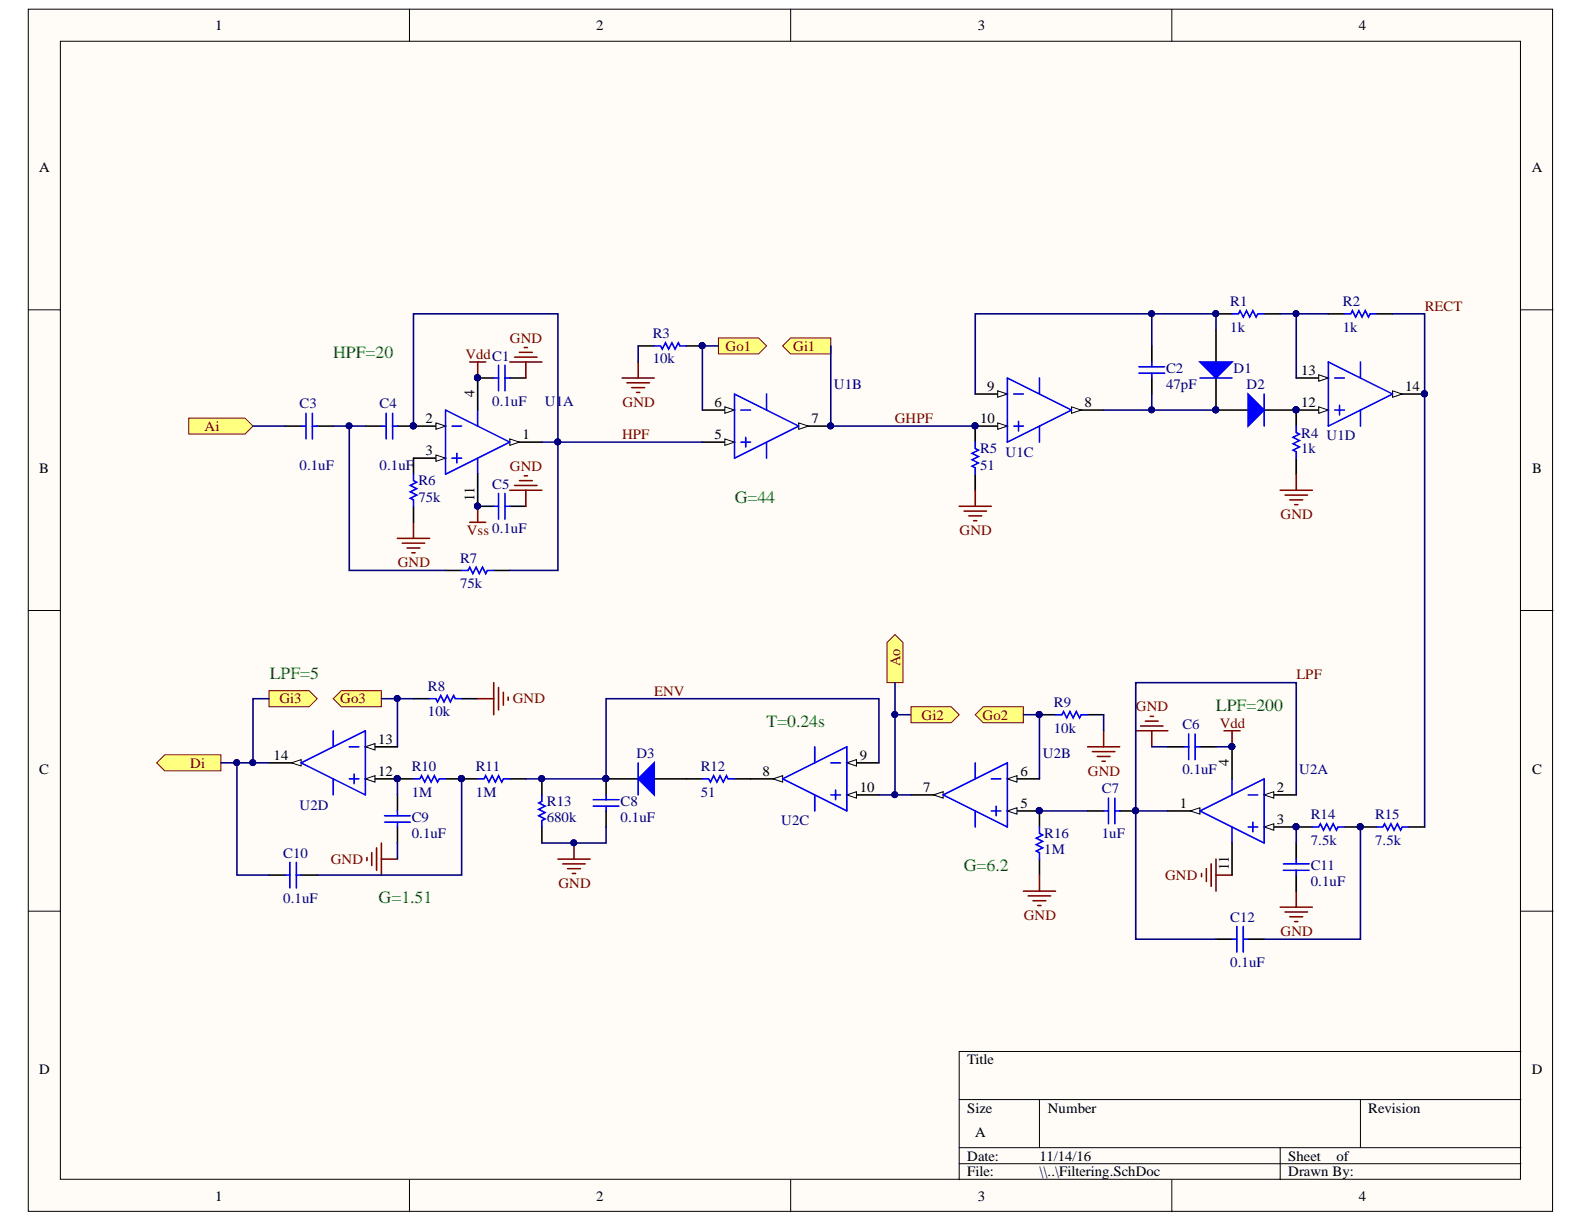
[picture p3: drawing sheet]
<svg xmlns="http://www.w3.org/2000/svg" width="279mm" height="216mm" viewBox="0 0 279 216" stroke-linecap="round" stroke-linejoin="round" font-family="sans-serif">
<defs><g id="words">
<g font-size="3" fill="#008000">
<text x="58.8" y="63.2">HPF=20</text>
<text x="129.6" y="88.7">G=44</text>
<text x="47.6" y="119.8">LPF=5</text>
<text x="214.5" y="125.4">LPF=200</text>
<text x="135.2" y="128.2">T=0.24s</text>
<text x="170" y="153.7">G=6.2</text>
<text x="66.8" y="159.4">G=1.51</text>
</g>
<g font-size="2.6">
<text x="83.7" y="70.1" transform="rotate(-90 83.7 70.1)">4</text>
<text x="83.7" y="88.3" transform="rotate(-90 83.7 88.3)">11</text>
<text x="216.8" y="135.1" transform="rotate(-90 216.8 135.1)">4</text>
<text x="216.8" y="153.5" transform="rotate(-90 216.8 153.5)">11</text>
</g>
<text font-size="2.6" fill="#800000" x="158.8" y="117.6" transform="rotate(-90 158.8 117.6)">Ao</text>
<g font-size="2.5">
<text x="38" y="5.3">1</text>
<text x="105.2" y="5.3">2</text>
<text x="172.5" y="5.3">3</text>
<text x="239.7" y="5.3">4</text>
<text x="6.9" y="30.4">A</text>
<text x="270.2" y="30.4">A</text>
<text x="126" y="71.8">6</text>
<text x="174.1" y="68.9">9</text>
<text x="191.3" y="71.8">8</text>
<text x="229.5" y="71.8">12</text>
<text x="229.5" y="66.1">13</text>
<text x="247.9" y="68.9">14</text>
<text x="75.1" y="74.6">2</text>
<text x="92.1" y="77.4">1</text>
<text x="126" y="77.4">5</text>
<text x="143.1" y="74.6">7</text>
<text x="172.9" y="74.6">10</text>
<text x="6.9" y="83.4">B</text>
<text x="75.1" y="80.2">3</text>
<text x="270.3" y="83.4">B</text>
<text x="66.7" y="131.2">13</text>
<text x="6.9" y="136.5">C</text>
<text x="48.3" y="134">14</text>
<text x="66.7" y="136.8">12</text>
<text x="134.5" y="136.8">8</text>
<text x="151.7" y="134">9</text>
<text x="180" y="136.8">6</text>
<text x="270.3" y="136.5">C</text>
<text x="151.7" y="139.7">10</text>
<text x="162.8" y="139.7">7</text>
<text x="180" y="142.5">5</text>
<text x="208.1" y="142.5">1</text>
<text x="225.2" y="139.7">2</text>
<text x="225.2" y="145.3">3</text>
<text x="6.9" y="189.5">D</text>
<text x="170.6" y="187.7">Title</text>
<text x="270.2" y="189.5">D</text>
<text x="170.6" y="196.3">Size</text>
<text x="184.8" y="196.3">Number</text>
<text x="241.4" y="196.3">Revision</text>
<text x="172" y="200.5">A</text>
<text x="170.6" y="204.7">Date:</text>
<text x="170.6" y="207.5">File:</text>
<text x="183.4" y="204.7">11/14/16</text>
<text x="183.4" y="207.5">\\..\Filtering.SchDoc</text>
<text x="227.2" y="204.7">Sheet</text>
<text x="227.2" y="207.5">Drawn By:</text>
<text x="235.8" y="204.7">of</text>
<text x="38" y="211.8">1</text>
<text x="105.2" y="211.8">2</text>
<text x="172.5" y="211.8">3</text>
<text x="239.7" y="211.8">4</text>
</g>
<g font-size="2.5" fill="#000080">
<text x="217" y="54">R1</text>
<text x="236.9" y="54">R2</text>
<text x="115.1" y="59.6">R3</text>
<text x="217" y="58.5">1k</text>
<text x="236.9" y="58.5">1k</text>
<text x="115.1" y="64.1">10k</text>
<text x="205.7" y="65.9">C2</text>
<text x="217.6" y="65.9">D1</text>
<text x="86.8" y="71.5">0.1uF</text>
<text x="96.1" y="71.5">U1A</text>
<text x="147.1" y="68.7">U1B</text>
<text x="205.7" y="68.7">47pF</text>
<text x="219.9" y="68.7">D2</text>
<text x="52.8" y="72">C3</text>
<text x="67" y="72">C4</text>
<text x="229.5" y="77.2">R4 U1D</text>
<text x="52.8" y="82.8">0.1uF</text>
<text x="67" y="82.8">0.1uF</text>
<text x="172.9" y="82.8">51</text>
<text x="172.9" y="80">R5 U1C</text>
<text x="229.5" y="80">1k</text>
<text x="73.8" y="88.5">75k</text>
<text x="73.8" y="85.6">R6</text>
<text x="86.8" y="86.2">C5</text>
<text x="81.2" y="99.2">R7</text>
<text x="81.2" y="103.7">75k</text>
<text x="75.5" y="121.9">R8</text>
<text x="185.9" y="124.7">R9</text>
<text x="75.5" y="126.3">10k</text>
<text x="185.9" y="129.2">10k</text>
<text x="208.6" y="128.6">C6</text>
<text x="72.6" y="136">R10</text>
<text x="83.9" y="136">R11</text>
<text x="112.3" y="133.7">D3</text>
<text x="123.6" y="136">R12</text>
<text x="184" y="133.7">U2B</text>
<text x="208.6" y="136.6">0.1uF</text>
<text x="229.2" y="136.6">U2A</text>
<text x="52.8" y="142.8">U2D</text>
<text x="72.6" y="140.5">1M</text>
<text x="83.9" y="140.5">1M</text>
<text x="96.5" y="142.2">R13</text>
<text x="109.5" y="142.2">C8</text>
<text x="123.6" y="140.5">51</text>
<text x="194.4" y="139.9">C7</text>
<text x="72.6" y="147.9">0.1uF</text>
<text x="72.6" y="145">C9</text>
<text x="96.5" y="145">680k</text>
<text x="109.5" y="145">0.1uF</text>
<text x="137.8" y="145.6">U2C</text>
<text x="184.2" y="147.9">R16</text>
<text x="194.4" y="147.9">1uF</text>
<text x="231.2" y="149">7.5k</text>
<text x="231.2" y="144.5">R14</text>
<text x="242.5" y="149">7.5k</text>
<text x="242.5" y="144.5">R15</text>
<text x="50" y="151.3">C10</text>
<text x="184.2" y="150.7">1M</text>
<text x="231.2" y="153.5">C11</text>
<text x="50" y="159.2">0.1uF</text>
<text x="231.2" y="156.3">0.1uF</text>
<text x="217" y="162.6">C12</text>
<text x="217" y="170.5">0.1uF</text>
</g>
<g font-size="2.5" fill="#800000">
<text x="251.3" y="54.8">RECT</text>
<text x="82.1" y="63.3">VddC1</text>
<text x="89.9" y="60.5">GND</text>
<text x="128" y="61.9">Go1</text>
<text x="139.9" y="61.9">Gi1</text>
<text x="109.8" y="71.8">GND</text>
<text x="36.1" y="76">Ai</text>
<text x="109.7" y="77.4">HPF</text>
<text x="157.8" y="74.6">GHPF</text>
<text x="89.9" y="83.1">GND</text>
<text x="82.3" y="94.4">Vss 0.1uF</text>
<text x="169.2" y="94.4">GND</text>
<text x="225.9" y="91.5">GND</text>
<text x="70.2" y="100.1">GND</text>
<text x="228.7" y="119.8">LPF</text>
<text x="49.3" y="124.1">Gi3</text>
<text x="60" y="124.1">Go3</text>
<text x="90.5" y="124.1">GND</text>
<text x="115.4" y="122.7">ENV</text>
<text x="200.4" y="125.5">GND</text>
<text x="162.6" y="126.9">Gi2</text>
<text x="173.3" y="126.9">Go2</text>
<text x="215.1" y="128.4">Vdd</text>
<text x="33.6" y="135.4">Di</text>
<text x="191.9" y="136.8">GND</text>
<text x="58.3" y="152.4">GND</text>
<text x="205.5" y="155.2">GND</text>
<text x="98.5" y="156.7">GND</text>
<text x="180.6" y="162.3">GND</text>
<text x="225.9" y="165.1">GND</text>
</g>
</g></defs>
<g fill="#fffcf8" stroke="#000" stroke-width=".18">
<path d="M5 1.6h268.9v212.1h-268.9z"/>
<path d="M10.6 7.3h257.6v200.7h-257.6z"/>
</g>
<g fill="none" stroke="#000" stroke-width=".18">
<path d="M72.2 1.6v5.7M139.5 1.6v5.7M206.7 1.6v5.7M5 54.7h5.6M268.3 54.7h5.6M5 107.7h5.6M268.3 107.7h5.6M5 160.7h5.6M268.3 160.7h5.6M169.2 194h99.1M183.3 194v8.4M240 194v8.4"/>
<path d="M268.3 185.5h-99.1v22.6M72.2 208.1v5.7M139.5 208.1v5.7M169.2 202.4h99.1M169.2 205.3h99.1M206.7 208.1v5.7M225.8 202.4v5.7"/>
</g>
<g fill="none" stroke="#800000" stroke-width=".28">
<path d="M89.9 63.8h5.7M90.8 63h3.9M91.6 62.1h2.3M92.5 61.3h.5M92.8 63.8v2.9M70.1 95h5.7M71 95.8h3.9M71.8 96.7h2.3M72.7 97.5h.5M72.9 92.1v2.9M191.8 131.7h5.7M192.7 132.6h4"/>
<path d="M193.5 133.4h2.3M194.4 134.3h.6M194.7 128.9v2.8M200.3 128.9h5.7M201.2 128.1h3.9M202 127.2h2.3M202.9 126.4h.5M203.2 128.9v2.8M211.9 154.1v.5M212.8 153.2v2.3M213.6 152.4v3.9M214.5 151.5v5.7"/>
<path d="M214.5 154.4h2.8M228.6 157.2v2.8M225.8 160h5.7M226.7 160.9h3.9M227.5 161.7h2.3M228.4 162.6h.5"/>
</g>
<g fill="none" stroke="#000" stroke-width=".28">
<path d="M234.3 55.4h2.8M242.8 55.4h2.8M50.3 75.2h2.8M55.9 75.2h2.9M64.4 75.2h2.9M70.1 75.2h2.8M84.3 66.7h2.8M89.9 66.7h2.9M228.6 72.3v2.9M72.9 80.8v2.8M72.9 89.3v2.8M228.6 80.8v2.8"/>
<path d="M78.6 100.6h2.8M87.1 100.6h2.8M183.3 126.1h2.9M191.8 126.1h2.9M206 131.7h2.8M211.7 131.7h2.8M228.6 148.7v2.8M228.6 154.4v2.8M228.6 145.9h2.9M237.1 145.9h2.9M214.5 165.7h2.8M220.2 165.7h2.8"/>
</g>
<g fill="none" stroke="#00f" stroke-width=".28">
<path d="M237.1 55.4h1.2l.3-.6 .5 1.1 .6-1.1 .6 1.1 .5-1.1 .6 1.1 .3-.5h1.1M53.1 75.2h.9M54 72.9v4.5M55.1 75.2h.8M55.1 72.9v4.5M67.3 75.2h.8M68.1 72.9v4.5M69.3 72.9v4.5M69.3 75.2h.8M87.1 66.7h.8M87.9 64.4v4.5M89.1 64.4v4.5"/>
<path d="M89.1 66.7h.8M228.6 75.2v1.1l.6 .3-1.1 .5 1.1 .6-1.1 .6 1.1 .5-1.1 .6 .5 .3v1.1M72.9 83.6v1.2l.6 .3-1.1 .5 1.1 .6-1.1 .6 1.1 .5-1.1 .6 .5 .3v1.1M81.4 100.6h1.2l.2-.6 .6 1.2 .6-1.2 .5 1.2 .6-1.2 .6 1.2 .3-.6h1.1M186.2 126.1h1.1l.3-.6 .6 1.1 .5-1.1 .6 1.1 .6-1.1 .5 1.1 .3-.5h1.1M208.8 131.7h.9M209.7 129.5v4.5M210.8 129.5v4.5M210.8 131.7h.9M226.4 152.4h4.5M226.4 153.5h4.5M228.6 151.5v.9"/>
<path d="M228.6 153.5v.9M231.5 145.9h1.1l.3-.6 .6 1.1 .5-1.1 .6 1.1 .6-1.1 .5 1.1 .3-.5h1.1M217.3 165.7h.9M218.2 163.4v4.5M219.3 163.4v4.5M219.3 165.7h.9"/>
</g>
<g fill="#000080" stroke="#000080" stroke-width=".18">
<circle cx="228.6" cy="145.8" r=".52"/>
<circle cx="239.9" cy="145.8" r=".52"/>
<circle cx="228.6" cy="72.3" r=".52"/>
<circle cx="183.3" cy="126" r=".52"/>
<circle cx="84.2" cy="66.6" r=".52"/>
<circle cx="72.9" cy="75.1" r=".52"/>
</g>
<path d="M33.3 73.7h9.9l1.4 1.5-1.4 1.4h-9.9z" fill-rule="evenodd" fill="#ffff80" stroke="#800000" stroke-width=".18"/>
<path d="M82.8 63.8h2.9M84.3 63.8v2.9M169.2 89.3h5.7M170 90.2h4M170.9 91h2.3M171.7 91.8h.6M172 86.5v2.8M215.9 128.9h2.8M217.3 128.9v2.8" fill="none" stroke="#800000" stroke-width=".28"/>
<g fill="#000080" stroke="#000080" stroke-width=".18">
<circle cx="217.3" cy="131.7" r=".52"/>
<circle cx="84.2" cy="66.6" r=".52"/>
<circle cx="172" cy="75.1" r=".52"/>
<circle cx="214.4" cy="72.3" r=".52"/>
</g>
<path d="M214.5 58.2v5.6M172 75.2v2.8M214.5 66.7v5.6M172 83.6v2.9" fill="none" stroke="#000" stroke-width=".28"/>
<path d="M172 78v1.1l.6 .3-1.1 .6 1.1 .5-1.1 .6 1.1 .6-1.1 .5 .5 .3v1.1" fill="none" stroke="#00f" stroke-width=".28"/>
<path d="M211.7 63.8h5.6l-2.8 2.9z" fill="#00f"/>
<path d="M211.7 63.8h5.6l-2.8 2.9zM211.7 66.7h5.6" fill="none" stroke="#00f" stroke-width=".28"/>
<g fill="#000080" stroke="#000080" stroke-width=".18">
<circle cx="214.4" cy="72.3" r=".52"/>
<circle cx="228.6" cy="72.3" r=".52"/>
</g>
<path d="M214.5 72.3h5.7M223 72.3h5.6" fill="none" stroke="#000" stroke-width=".28"/>
<path d="M220.2 69.5l2.8 2.8-2.8 2.9z" fill="#00f"/>
<g fill="none" stroke="#00f" stroke-width=".28">
<path d="M217.3 55.4h1.2l.2-.6 .6 1.1 .6-1.1 .5 1.1 .6-1.1 .6 1.1 .2-.5h1.2M115.4 61h1.1l.3 .6 .6-1.1 .5 1.1 .6-1.1 .6 1.1 .5-1.1 .3 .5h1.2M200.9 65.8h4.5M200.9 64.7h4.5M203.2 63.8v.9M203.2 65.8v.9M220.2 69.5l2.8 2.8-2.8 2.9zM223 69.5v5.7M87.1 89.3h.8M87.9 87v4.6M89.1 87v4.6M89.1 89.3h.8"/>
<path d="M242.8 145.9h1.1l.3-.6 .6 1.1 .5-1.1 .6 1.1 .6-1.1 .5 1.1 .3-.5h1.2"/>
</g>
<g fill="#000080" stroke="#000080" stroke-width=".18">
<circle cx="214.4" cy="72.3" r=".52"/>
<circle cx="228.6" cy="72.3" r=".52"/>
<circle cx="214.4" cy="55.3" r=".52"/>
<circle cx="123.9" cy="61" r=".52"/>
<circle cx="84.2" cy="89.3" r=".52"/>
<circle cx="239.9" cy="145.8" r=".52"/>
</g>
<path d="M214.5 55.4h2.8M223 55.4h2.8M112.6 61h2.8M121.1 61h2.8M203.2 61v2.8M203.2 66.7v2.8M84.3 89.3h2.8M89.9 89.3h2.9M240 145.9h2.8M248.5 145.9h2.8" fill="none" stroke="#000" stroke-width=".28"/>
<g fill="none" stroke="#800000" stroke-width=".28">
<path d="M109.7 66.7h5.7M110.6 67.5h4M111.4 68.4h2.3M112.3 69.2h.6M112.6 63.8v2.9M82.8 92.1h2.9M84.3 89.3v2.8M89.9 86.5h5.7M90.8 85.6h3.9M91.6 84.8h2.3M92.5 83.9h.5M92.8 86.5v2.8"/>
<path d="M225.8 86.5h5.7M226.7 87.3h3.9M227.5 88.2h2.3M228.4 89h.5M228.6 83.6v2.9"/>
</g>
<path d="M156.5 113.3l1.4-1.4 1.4 1.4v7.1h-2.8z" fill-rule="evenodd" fill="#ffff80" stroke="#800000" stroke-width=".18"/>
<path d="M106.9 137.4h5.7M115.4 137.4h5.7" fill="none" stroke="#000" stroke-width=".28"/>
<circle cx="106.9" cy="137.3" r=".52" fill="#000080" stroke="#000080" stroke-width=".18"/>
<path d="M112.6 137.4l2.8-2.8v5.6z" fill="#00f"/>
<path d="M112.6 137.4l2.8-2.8v5.6zM112.6 134.6v5.6M95.6 140.2v1.1l-.6 .3 1.1 .6-1.1 .6 1.1 .5-1.1 .6 1.1 .6-.5 .2v1.2M104.6 141.1h4.6M104.6 142.2h4.6M106.9 140.2v.9M106.9 142.2v.8" fill="none" stroke="#00f" stroke-width=".28"/>
<g fill="#000080" stroke="#000080" stroke-width=".18">
<circle cx="106.9" cy="137.3" r=".52"/>
<circle cx="95.5" cy="137.3" r=".52"/>
<circle cx="101.2" cy="148.7" r=".52"/>
</g>
<path d="M89.9 78h5.7M95.6 137.4v2.8M106.9 137.4v2.8M95.6 145.9v2.8M106.9 143v2.9" fill="none" stroke="#000" stroke-width=".28"/>
<path d="M98.4 151.5h5.7M99.3 152.4h3.9M100.1 153.2h2.3M101 154.1h.5M101.2 148.7v2.8" fill="none" stroke="#800000" stroke-width=".28"/>
<path d="M89.9 77.4l1.7 .6-1.7 .6z" fill="#fffcf8"/>
<path d="M89.9 77.4l1.7 .6-1.7 .6z" fill="none" stroke="#000" stroke-width=".18"/>
<path d="M72.9 75.2h5.7" fill="none" stroke="#000" stroke-width=".28"/>
<path d="M76.9 74.6l1.7 .6-1.7 .5z" fill="#fffcf8"/>
<path d="M76.9 74.6l1.7 .6-1.7 .5z" fill="none" stroke="#000" stroke-width=".18"/>
<circle cx="72.9" cy="75.1" r=".52" fill="#000080" stroke="#000080" stroke-width=".18"/>
<path d="M72.9 80.8h5.7" fill="none" stroke="#000" stroke-width=".28"/>
<path d="M76.9 80.3l1.7 .5-1.7 .6z" fill="#fffcf8"/>
<path d="M76.9 80.3l1.7 .5-1.7 .6z" fill="none" stroke="#000" stroke-width=".18"/>
<path d="M78.6 72.3l11.3 5.7-11.3 5.6zM79.7 75.2h1.7M80.6 80v1.7M84.3 72.3v2.9M79.7 80.8h1.7M84.3 80.8v2.8" fill="none" stroke="#00f" stroke-width=".28"/>
<path d="M84.3 66.7v5.6M123.9 78h5.7M84.3 83.6v5.7" fill="none" stroke="#000" stroke-width=".28"/>
<g fill="#000080" stroke="#000080" stroke-width=".18">
<circle cx="84.2" cy="66.6" r=".52"/>
<circle cx="84.2" cy="89.3" r=".52"/>
<circle cx="72.9" cy="75.1" r=".52"/>
</g>
<path d="M127.9 77.4l1.7 .6-1.7 .6z" fill="#fffcf8"/>
<path d="M127.9 77.4l1.7 .6-1.7 .6z" fill="none" stroke="#000" stroke-width=".18"/>
<path d="M123.9 72.3h5.7" fill="none" stroke="#000" stroke-width=".28"/>
<path d="M127.9 71.8l1.7 .5-1.7 .6z" fill="#fffcf8"/>
<path d="M127.9 71.8l1.7 .5-1.7 .6z" fill="none" stroke="#000" stroke-width=".18"/>
<path d="M140.9 75.2h5.6" fill="none" stroke="#000" stroke-width=".28"/>
<path d="M140.9 74.6l1.7 .6-1.7 .5z" fill="#fffcf8"/>
<path d="M140.9 74.6l1.7 .6-1.7 .5z" fill="none" stroke="#000" stroke-width=".18"/>
<circle cx="146.5" cy="75.1" r=".52" fill="#000080" stroke="#000080" stroke-width=".18"/>
<path d="M129.6 69.5l11.3 5.7-11.3 5.6zM130.7 72.3h1.7M130.7 78h1.7M131.5 77.1v1.7M135.2 69.5v2.8M135.2 78v2.8" fill="none" stroke="#00f" stroke-width=".28"/>
<path d="M189 72.3h5.7" fill="none" stroke="#000" stroke-width=".28"/>
<path d="M189 71.8l1.7 .5-1.7 .6z" fill="#fffcf8"/>
<path d="M189 71.8l1.7 .5-1.7 .6z" fill="none" stroke="#000" stroke-width=".18"/>
<path d="M172 69.5h5.7" fill="none" stroke="#000" stroke-width=".28"/>
<path d="M176 68.9l1.7 .6-1.7 .6z" fill="#fffcf8"/>
<path d="M176 68.9l1.7 .6-1.7 .6z" fill="none" stroke="#000" stroke-width=".18"/>
<path d="M172 75.2h5.7" fill="none" stroke="#000" stroke-width=".28"/>
<path d="M176 74.6l1.7 .6-1.7 .5z" fill="#fffcf8"/>
<path d="M176 74.6l1.7 .6-1.7 .5z" fill="none" stroke="#000" stroke-width=".18"/>
<circle cx="172" cy="75.1" r=".52" fill="#000080" stroke="#000080" stroke-width=".18"/>
<path d="M177.7 66.7l11.3 5.6-11.3 5.7zM178.8 69.5h1.7M178.8 75.2h1.7M179.7 74.3v1.7M183.3 66.7v2.8M183.3 75.2v2.8" fill="none" stroke="#00f" stroke-width=".28"/>
<path d="M228.6 72.3h5.7" fill="none" stroke="#000" stroke-width=".28"/>
<path d="M232.6 71.8l1.7 .5-1.7 .6z" fill="#fffcf8"/>
<path d="M232.6 71.8l1.7 .5-1.7 .6z" fill="none" stroke="#000" stroke-width=".18"/>
<circle cx="228.6" cy="72.3" r=".52" fill="#000080" stroke="#000080" stroke-width=".18"/>
<path d="M228.6 66.7h5.7" fill="none" stroke="#000" stroke-width=".28"/>
<path d="M232.6 66.1l1.7 .6-1.7 .5z" fill="#fffcf8"/>
<path d="M232.6 66.1l1.7 .6-1.7 .5z" fill="none" stroke="#000" stroke-width=".18"/>
<path d="M245.6 69.5h5.7" fill="none" stroke="#000" stroke-width=".28"/>
<path d="M245.6 68.9l1.7 .6-1.7 .6z" fill="#fffcf8"/>
<path d="M245.6 68.9l1.7 .6-1.7 .6z" fill="none" stroke="#000" stroke-width=".18"/>
<g fill="#000080" stroke="#000080" stroke-width=".18">
<circle cx="251.2" cy="69.5" r=".52"/>
<circle cx="228.6" cy="72.3" r=".52"/>
</g>
<path d="M234.3 63.8l11.3 5.7-11.3 5.7zM235.4 66.7h1.7M235.4 72.3h1.7M236.3 71.5v1.7M240 63.8v2.9M240 72.3v2.9" fill="none" stroke="#00f" stroke-width=".28"/>
<path d="M206 143h5.7" fill="none" stroke="#000" stroke-width=".28"/>
<path d="M210 143l1.7-.5v1.1z" fill="#fffcf8"/>
<path d="M210 143l1.7-.5v1.1z" fill="none" stroke="#000" stroke-width=".18"/>
<path d="M223 140.2h5.6" fill="none" stroke="#000" stroke-width=".28"/>
<path d="M223 140.2l1.7-.6v1.2z" fill="#fffcf8"/>
<path d="M223 140.2l1.7-.6v1.2z" fill="none" stroke="#000" stroke-width=".18"/>
<path d="M223 145.9h5.6" fill="none" stroke="#000" stroke-width=".28"/>
<path d="M223 145.9l1.7-.6v1.1z" fill="#fffcf8"/>
<path d="M223 145.9l1.7-.6v1.1z" fill="none" stroke="#000" stroke-width=".18"/>
<g fill="#000080" stroke="#000080" stroke-width=".18">
<circle cx="228.6" cy="145.8" r=".52"/>
<circle cx="217.3" cy="131.7" r=".52"/>
</g>
<path d="M217.3 137.4v2.8M211.7 143l11.3-5.6v11.3zM217.3 145.9v2.8M220.2 140.2h1.6M220.2 145.9h1.6M221 145v1.7" fill="none" stroke="#00f" stroke-width=".28"/>
<path d="M217.3 131.7v5.7M177.7 143h5.6M217.3 148.7v5.7" fill="none" stroke="#000" stroke-width=".28"/>
<path d="M177.7 143l1.7-.5v1.1z" fill="#fffcf8"/>
<path d="M177.7 143l1.7-.5v1.1z" fill="none" stroke="#000" stroke-width=".18"/>
<circle cx="183.3" cy="143" r=".52" fill="#000080" stroke="#000080" stroke-width=".18"/>
<path d="M177.7 137.4h5.6" fill="none" stroke="#000" stroke-width=".28"/>
<path d="M177.7 137.4l1.7-.6v1.2z" fill="#fffcf8"/>
<path d="M177.7 137.4l1.7-.6v1.2z" fill="none" stroke="#000" stroke-width=".18"/>
<path d="M160.7 140.2h5.7" fill="none" stroke="#000" stroke-width=".28"/>
<path d="M164.7 140.2l1.7-.6v1.2z" fill="#fffcf8"/>
<path d="M164.7 140.2l1.7-.6v1.2z" fill="none" stroke="#000" stroke-width=".18"/>
<path d="M172 134.6v2.8M174.9 137.4h1.7M166.4 140.2l11.3-5.6v11.3zM172 143v2.9M174.9 143h1.7M175.7 142.2v1.7" fill="none" stroke="#00f" stroke-width=".28"/>
<circle cx="183.3" cy="143" r=".52" fill="#000080" stroke="#000080" stroke-width=".18"/>
<path d="M132.4 137.4h5.6" fill="none" stroke="#000" stroke-width=".28"/>
<path d="M136.4 137.4l1.6-.6v1.2z" fill="#fffcf8"/>
<path d="M136.4 137.4l1.6-.6v1.2z" fill="none" stroke="#000" stroke-width=".18"/>
<path d="M149.4 134.6h5.6" fill="none" stroke="#000" stroke-width=".28"/>
<path d="M149.4 134.6l1.7-.6v1.1z" fill="#fffcf8"/>
<path d="M149.4 134.6l1.7-.6v1.1z" fill="none" stroke="#000" stroke-width=".18"/>
<path d="M149.4 140.2h5.6" fill="none" stroke="#000" stroke-width=".28"/>
<path d="M149.4 140.2l1.7-.6v1.2z" fill="#fffcf8"/>
<path d="M149.4 140.2l1.7-.6v1.2z" fill="none" stroke="#000" stroke-width=".18"/>
<path d="M138 137.4l11.4-5.7v11.3zM143.7 131.7v2.9M146.5 134.6h1.7M147.4 139.4v1.7M143.7 140.2v2.8M146.5 140.2h1.7" fill="none" stroke="#00f" stroke-width=".28"/>
<path d="M64.4 137.4h5.7" fill="none" stroke="#000" stroke-width=".28"/>
<path d="M64.4 137.4l1.7-.6v1.2z" fill="#fffcf8"/>
<path d="M64.4 137.4l1.7-.6v1.2z" fill="none" stroke="#000" stroke-width=".18"/>
<circle cx="70.1" cy="137.3" r=".52" fill="#000080" stroke="#000080" stroke-width=".18"/>
<path d="M64.4 131.7h5.7" fill="none" stroke="#000" stroke-width=".28"/>
<path d="M64.4 131.7l1.7-.5v1.1z" fill="#fffcf8"/>
<path d="M64.4 131.7l1.7-.5v1.1z" fill="none" stroke="#000" stroke-width=".18"/>
<path d="M47.5 134.6h5.6" fill="none" stroke="#000" stroke-width=".28"/>
<path d="M51.4 134.6l1.7-.6v1.1z" fill="#fffcf8"/>
<path d="M51.4 134.6l1.7-.6v1.1z" fill="none" stroke="#000" stroke-width=".18"/>
<path d="M53.1 134.6l11.3-5.7v11.3zM58.8 128.9v2.8M58.8 137.4v2.8M61.6 131.7h1.7M61.6 137.4h1.7M62.5 136.5v1.7M123.9 137.4h1.1l.3 .6 .6-1.2 .5 1.2 .6-1.2 .6 1.2 .5-1.2 .3 .6h1.2M183.3 145.9v1.1l.6 .3-1.1 .6 1.1 .5-1.1 .6 1.1 .5-1.1 .6 .5 .3v1.1M194.7 143h.8M195.5 140.8v4.5M196.7 140.8v4.5M196.7 143h.8" fill="none" stroke="#00f" stroke-width=".28"/>
<g fill="#000080" stroke="#000080" stroke-width=".18">
<circle cx="70.1" cy="137.3" r=".52"/>
<circle cx="183.3" cy="143" r=".52"/>
<circle cx="200.3" cy="143" r=".52"/>
</g>
<path d="M121.1 137.4h2.8M129.6 137.4h2.8M183.3 143v2.9M183.3 151.5v2.9M191.8 143h2.9M197.5 143h2.8" fill="none" stroke="#000" stroke-width=".28"/>
<path d="M180.5 157.2h5.7M181.4 158h3.9M182.2 158.9h2.3M183.1 159.7h.5M183.3 154.4v2.8" fill="none" stroke="#800000" stroke-width=".28"/>
<path d="M27.6 134.6l1.5-1.5h9.9v2.9h-9.9z" fill-rule="evenodd" fill="#ffff80" stroke="#800000" stroke-width=".18"/>
<path d="M70.1 137.4h2.8M72.9 123.2h2.9M78.6 137.4h5.7M81.4 123.2h2.9M89.9 137.4h2.9M47.5 154.4h2.8M53.1 154.4h2.8M70.1 140.2v2.8M70.1 145.9v2.8" fill="none" stroke="#000" stroke-width=".28"/>
<path d="M72.9 137.4h1.2l.2-.6 .6 1.2 .6-1.2 .5 1.2 .6-1.2 .6 1.2 .3-.6h1.1M75.8 123.2h1.1l.3 .6 .5-1.1 .6 1.1 .6-1.1 .5 1.1 .6-1.1 .3 .5h1.1M84.3 137.4h1.1l.3-.6 .5 1.2 .6-1.2 .6 1.2 .5-1.2 .6 1.2 .3-.6h1.1M50.3 154.4h.8M51.1 152.1v4.5M52.3 152.1v4.5M52.3 154.4h.8M67.8 143.9h4.6M67.8 145h4.6M70.1 143v.9M70.1 145v.9" fill="none" stroke="#00f" stroke-width=".28"/>
<g fill="#000080" stroke="#000080" stroke-width=".18">
<circle cx="70.1" cy="137.3" r=".52"/>
<circle cx="81.4" cy="137.3" r=".52"/>
</g>
<path d="M84.3 123.2h2.8M87.1 120.4v5.7M87.9 121.3v3.9M88.8 122.1v2.3M89.6 123v.5M64.7 151.2v.6M65.6 150.4v2.3M66.4 149.5v4M67.3 148.7v5.7M67.3 151.5h2.8" fill="none" stroke="#800000" stroke-width=".28"/>
<g fill="#ffff80" stroke="#800000" stroke-width=".18">
<path d="M126.7 59.6h7.1l1.4 1.4-1.4 1.4h-7.1z" fill-rule="evenodd"/>
<path d="M138 61l1.5-1.4h7v2.8h-7z" fill-rule="evenodd"/>
<path d="M58.8 123.2l1.4-1.4h7.1v2.9h-7.1z" fill-rule="evenodd"/>
<path d="M47.5 121.8h7l1.4 1.4-1.4 1.5h-7z" fill-rule="evenodd"/>
<path d="M172 126.1l1.4-1.4h7.1v2.8h-7.1z" fill-rule="evenodd"/>
</g>
<g fill="none" stroke="#000080" stroke-width=".28">
<path d="M203.2 55.4h-31.2v14.1M214.5 58.2v-2.8h-11.3v5.6M225.8 55.4h8.5M228.6 55.4v11.3M245.6 55.4h5.7v90.5M44.6 75.2h5.7M58.8 75.2h2.8M64.4 75.2h-2.8v25.4h17M72.9 75.2v-19.8h25.5v22.6h-2.8M112.6 61v2.8M123.9 78h-25.5v22.6h-8.5M126.7 61h-2.8v11.3"/>
<path d="M146.5 61v14.2h25.5M194.7 72.3h19.8M203.2 69.5v2.8M39 134.6h2.8v19.8h5.7M44.6 134.6h2.9M47.5 123.2h-2.9v11.4h-2.8M67.3 123.2h5.6M70.1 123.2v8.5M70.1 137.4v2.8M81.4 137.4v17h-25.5M155 134.6v-11.4h-48.1v14.2h-14.1M157.9 120.4v5.7"/>
<path d="M160.7 126.1h-2.8v14.1h-2.9M194.7 126.1v2.8M203.2 131.7h2.8M214.5 131.7h2.8M70.1 148.7v2.8M106.9 145.9v2.8h-11.3M157.9 140.2h2.8M183.3 143h8.5M200.3 143v22.7h14.2M228.6 140.2v-19.8h-28.3v22.6h5.7M228.6 145.9v2.8M240 145.9v19.8h-17"/>
</g>
<g fill="#000080" stroke="#000080" stroke-width=".18">
<circle cx="72.9" cy="75.1" r=".52"/>
<circle cx="98.4" cy="77.9" r=".52"/>
<circle cx="61.6" cy="75.1" r=".52"/>
<circle cx="228.6" cy="55.3" r=".52"/>
<circle cx="214.4" cy="55.3" r=".52"/>
<circle cx="203.1" cy="55.3" r=".52"/>
<circle cx="203.1" cy="72.3" r=".52"/>
<circle cx="228.6" cy="145.8" r=".52"/>
<circle cx="239.9" cy="145.8" r=".52"/>
<circle cx="251.2" cy="69.5" r=".52"/>
<circle cx="217.3" cy="131.7" r=".52"/>
<circle cx="106.9" cy="137.3" r=".52"/>
<circle cx="101.2" cy="148.7" r=".52"/>
<circle cx="214.4" cy="72.3" r=".52"/>
<circle cx="200.3" cy="143" r=".52"/>
<circle cx="183.3" cy="143" r=".52"/>
<circle cx="70.1" cy="137.3" r=".52"/>
<circle cx="81.4" cy="137.3" r=".52"/>
<circle cx="95.5" cy="137.3" r=".52"/>
<circle cx="41.7" cy="134.5" r=".52"/>
<circle cx="70.1" cy="123.2" r=".52"/>
<circle cx="146.5" cy="75.1" r=".52"/>
<circle cx="172" cy="75.1" r=".52"/>
<circle cx="123.9" cy="61" r=".52"/>
<circle cx="44.6" cy="134.5" r=".52"/>
<circle cx="157.8" cy="140.2" r=".52"/>
<circle cx="157.8" cy="126" r=".52"/>
</g>
<path d="M160.7 124.7h7.1l1.4 1.4-1.4 1.4h-7.1z" fill-rule="evenodd" fill="#ffff80" stroke="#800000" stroke-width=".18"/>
<path d="M180.5 126.1h2.8v11.3" fill="none" stroke="#000080" stroke-width=".28"/>
<circle cx="183.3" cy="126" r=".52" fill="#000080" stroke="#000080" stroke-width=".18"/>
<use href="#words"/>
</svg>
